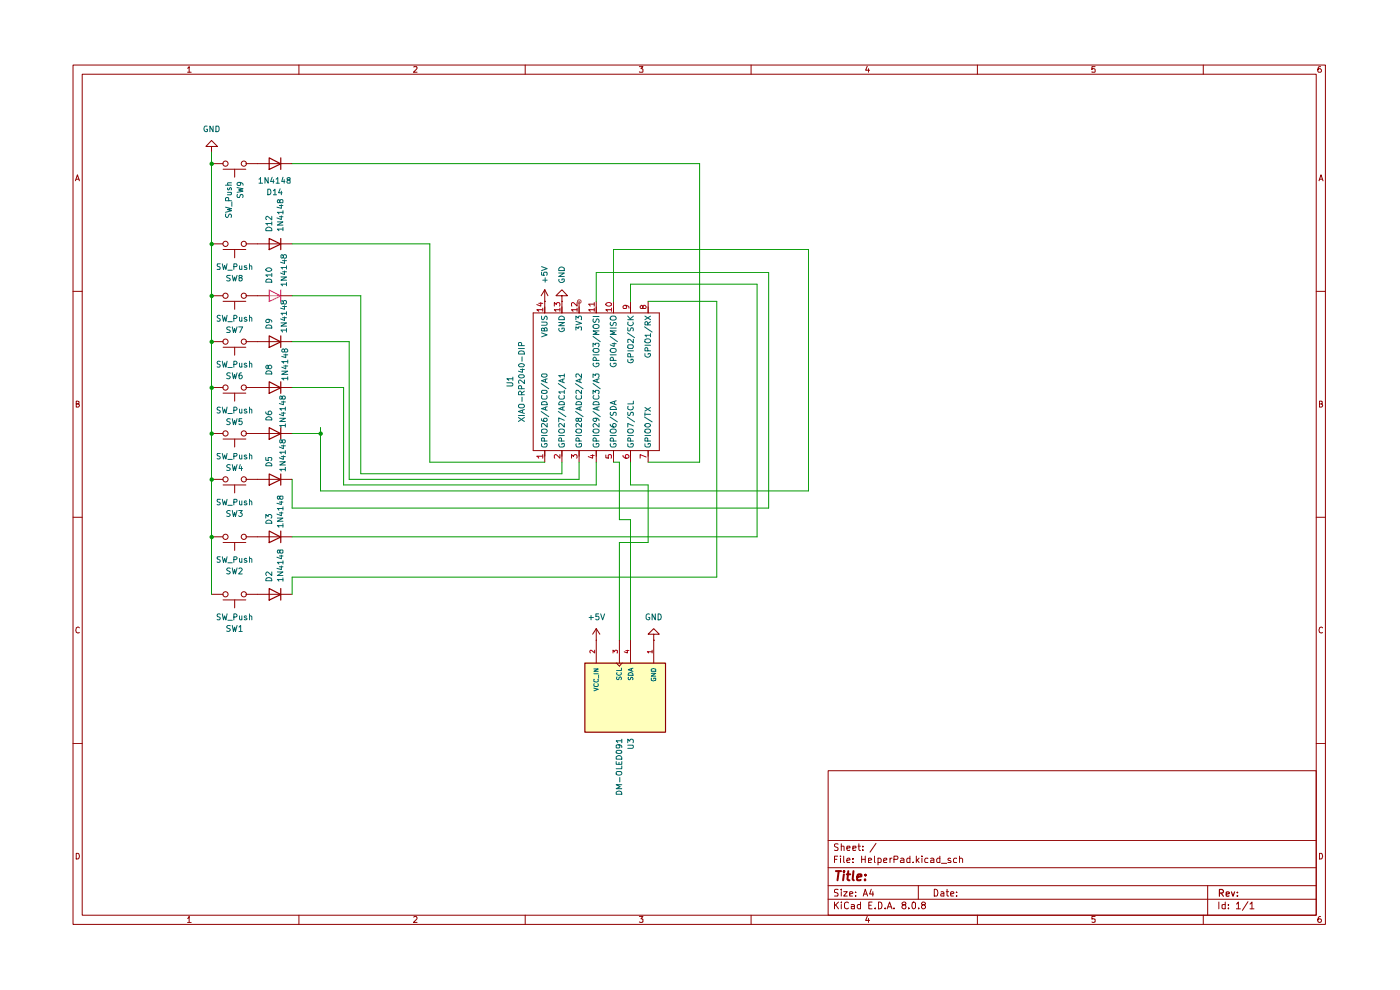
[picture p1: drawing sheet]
<svg xmlns="http://www.w3.org/2000/svg" width="297mm" height="210mm" viewBox="0 0 297 210" stroke-linecap="round" stroke-linejoin="round" font-family="sans-serif">
<g fill="none" stroke="#910000" stroke-width=".21">
<path d="M15.5 13.8h265.7v182.3h-265.7zM17.4 15.7h261.8v178.4h-261.8zM39.8 14.5l.3-.4v1.2M39.8 15.3h.8M63.4 13.8v1.9M87.8 14.2l.6-.1 .1 .4-.8 .8h.8M111.4 13.8v1.9M135.6 14.1h.8l-.4 .5 .4 .1v.5h-.8M159.3 13.8v1.9M184 14.1l-.4 .8h.9M184.2 14.6v.7M207.3 13.8v1.9"/>
<path d="M232.3 14.1h-.7v.6l.2-.1 .5 .1-.1 .6-.6-.1M255.3 13.8v1.9M280.2 14.1l-.5 .1a.94 .94 0 0 0 0 1.1h.5l.1-.1v-.4l-.2-.2h-.3l-.2 .2M16 38.4l.4-1.3 .4 1.3M16.2 38h.6M279.8 38.4l.4-1.3 .5 1.3M279.9 38h.6M15.5 61.8h1.9M279.2 61.8h2M16.2 85.7l.6-.1v-.4l-.6-.1v1.3h.4l.2-.5-.3-.2M279.9 85.7l.6-.1v-.4l-.6-.1v1.3l.6-.1 .1-.4-.3-.2M15.5 109.7h1.9"/>
<path d="M279.2 109.7h2M16.8 133.2l-.2-.2a.65 .65 0 0 0-.5 .6 .65 .65 0 0 0 .5 .7l.2-.1M280.6 133.2l-.3-.2a.65 .65 0 0 0-.5 .6 .65 .65 0 0 0 .5 .7l.3-.1M15.5 157.7h1.9M279.2 157.7h2M175.7 163.5h103.5v30.6h-103.5zM175.7 178.3h103.5M177.8 179.1l-.5-.1-.3 .2v.3l.8 .5-.3 .4-.5-.1M178.5 179.6l.5-.1 .1 .9M178.5 179v1.4M179.7 179.9l.6-.1v-.3h-.6v.2v.6h.6M180.9 179.9l.7-.1-.1-.3h-.6v.8h.6"/>
<path d="M182 179.5h.5M182.2 179v1.2l.3 .2M183 179.5v.2M185.8 178.9l-1.2 1.9M16.2 181a.66 .66 0 0 1 .6 .4 .66 .66 0 0 1-.2 .8h-.4zM39.8 194.8l.3-.4v1.3M39.8 195.7h.8M63.4 194.1v2M87.8 194.6l.4-.2 .3 .4-.8 .9h.8M111.4 194.1v2M135.6 194.4h.8l-.4 .5 .4 .1v.6h-.8M159.3 194.1v2"/>
<path d="M175.7 190.8h103.5M175.7 187.9h103.5M175.7 184.1h103.5M177 191.3v1.5M177 182.3h.5M177.3 191.9l.6 .9M177.7 181.6h-.7v1.4M177.8 188.7h-.7v.6a.53 .53 0 0 1 .6 .2 .53 .53 0 0 1 0 .6h-.7M177.9 191.3l-.9 .9M178.3 181.6v.1M178.3 182v1M178.5 191.3v.2"/>
<path d="M178.5 188.6v.2M178.5 189.1v1M178.5 191.9v.9M179 189.1h.7l-.7 1h.7M179 181.6v1.2l.2 .2M179.7 182.5l.6-.1-.1-.4-.5 .1v.7v.2h.6M180 191.5l-.4-.2-.4 .4v.9l.4 .2 .4-.2M180.3 189.7l.6-.2-.1-.3h-.5v.9h.5M180.6 191.9h.4l.3 .1v.8M180.9 182.9v.1M180.9 182.1v.2M181.3 192.2l-.7 .1v.4h.7"/>
<path d="M181.5 190v.1M181.5 189.2v.1M182.5 191.9h-.4l-.2 .2v.4l.2 .3 .4-.1M182.5 191.3v1.5M182.8 182.3h.8M182.8 181.6v1.4M183 180.3v.1M183.1 190.1l.5-1.5 .5 1.5M183.2 189.7h.7M183.6 181.6v1.4M184 194.4l-.4 .8h.9M184.2 182.5l.7-.1-.1-.3h-.6v.9h.6"/>
<path d="M184.2 194.8v.9M184.3 192h.5M184.8 188.6l-.3 1.1h.8M185 191.3h-.7v1.5h.7M185.2 189.1v1M185.5 181.6v1.2l.2 .2M185.7 192.6v.2M186.3 182.1l.4-.1 .2 .3-.1 .7h-.5M186.3 182v1.5M186.3 191.3l.7 .2v1.1l-.3 .2h-.4zM187.4 182.5l.7-.1v-.3l-.4-.1-.3 .3 .1 .7h.6M187.8 192.6v.2"/>
<path d="M188.2 192.8l.5-1.5 .5 1.5M188.4 192.4h.7M188.8 182v1M189.2 182l-.4 .3M189.7 192.6v.2M189.7 182.3h.6l.2-.3-.1-.3-.7-.1v1.4M191.1 182.1l.4-.1 .3 .3v.7h-.7v-.5l.7-.1M191.7 191.9h-.2l-.2-.3a.46 .46 0 0 1 .5-.3 .46 .46 0 0 1 .4 .3l-.1 .3-.6 .1a.43 .43 0 0 0-.1 .6 .43 .43 0 0 0 .6 .1 .43 .43 0 0 0 .1-.6l-.2-.2M192.8 192.6v.2M193 181.6v1.4h-.6v-.9h.6M193.5 191.5l.4-.2 .3 .3v.9l-.3 .3a.82 .82 0 0 1-.4-1.3zM193.7 182.9v.1"/>
<path d="M194.4 181.6v1.4M194.6 182.5l.4 .5M194.8 187.9v2.9M194.9 192.6v.2M195 182l-.6 .6M195.6 181.6v.1M195.6 182v1M195.7 191.9l-.2-.2 .2-.4 .6 .3-.1 .3h-.5l-.1 .2-.1 .4 .2 .3a.45 .45 0 0 0 .5-.2 .45 .45 0 0 0 .1-.5l-.3-.2M196.8 182.1l-.4-.1-.2 .3 .1 .6 .5 .1M197.4 182.1l.5-.1 .2 .3v.7h-.7v-.5l.7-.1M198.2 188.6a.8 .8 0 0 1 .8 .6 .8 .8 0 0 1-.3 .9h-.5zM199.4 181.6v1.4h-.5l-.2-.7 .3-.3 .4 .1"/>
<path d="M199.6 189.2l.4-.1 .2 .2v.8h-.6v-.4l.6-.2M199.7 183.1h1.1M200.7 189.1h.5M200.9 188.6v1.3l.1 .2h.2M201.7 189.7l.7-.2-.2-.4h-.4l-.1 .2v.6l.1 .2h.5M201.7 182.1a.36 .36 0 0 0-.6 .2l.7 .4-.1 .3h-.6M202.9 190v.1M202.9 189.2v.1M202.9 182.1l-.4-.1-.2 .3 .1 .7h.5M203.5 182.2l.1-.1a.36 .36 0 0 1 .6 .2v.7M203.5 181.6v1.4M207.3 194.1v2"/>
<path d="M232.3 194.4h-.7v.6h.7v.6h-.7M255.3 194.1v2M256.2 187.9v6.2M258.6 191.3v1.5M259.9 191.9h-.7v.7l.3 .2 .4-.1M259.9 191.3v1.5M260.6 192.6v.2M260.6 191.9v.1M262.3 191.8l.4-.5v1.5M262.3 192.8h.8M264.7 191.3l-1.1 1.8M265.2 191.8l.4-.5v1.5"/>
<path d="M265.2 192.8h.8M279.9 181a.66 .66 0 0 1 .7 .4 .66 .66 0 0 1-.3 .8h-.4zM280.2 194.4a.72 .72 0 0 0-.6 .5 .72 .72 0 0 0 .2 .8l.4-.1a.42 .42 0 0 0 0-.6 .42 .42 0 0 0-.5 0l-.1 .2"/>
</g>
<path d="M258.7 189.4h.8v-.5l-.2-.2h-.6v1.4M259 189.4l.5 .7M260.1 189.7l.7-.2-.1-.2h-.6v.7h.6M261.2 189.2l.4 .9 .3-.9M262.5 190v.1M262.5 189.3v.1" fill="none" stroke="#910000" stroke-width=".25"/>
<path d="M177.3 184.8h1.1M177.9 184.8l-.2 1.9M179 185.5l-.1 1.2M179.1 184.8l-.2 .1 .1 .1 .1-.2-.1 .2M179.6 185.5h.8M180 184.8l-.2 1.7 .4 .2M181.1 184.8l-.2 1.7 .2 .2M181.8 186.1l.9-.2v-.4h-.5l-.3 .2-.1 .9h.8M183.5 186.6v.1M183.6 185.5v.2" fill="none" stroke="#910000" stroke-width=".42"/>
<path d="M124 140.6h17.1v14.7h-17.1z" fill="#ffb"/>
<g fill="none" stroke="#910000" stroke-width=".21">
<path d="M44.9 31.1h1.2l-1.2-1.3-1.2 1.3h1.2v1.2M44.9 32.3h.1M44.9 34.7h2.4M47.3 35.9h4.9M49.8 35.9v1.7M52.2 34.7h9.8M44.9 51.7h2.4M47.3 52.9h4.9M49.8 52.9v1.8M52.2 51.7h9.8M44.9 72.5h2.4M44.9 62.7h2.4"/>
<path d="M47.3 63.9h4.9M47.3 73.7h4.9M49.8 63.9v1.7M49.8 73.7v1.7M52.2 72.5h9.8M52.2 62.7h2.4M113.1 66.4h26.8v29.2h-26.8zM115.6 63.9h.1M115.6 61.5v4.9M115.6 61.5l-.8 1.2M115.6 61.5l.6 1.2M119.2 62.7h1.2l-1.2-1.2-1.3 1.2h1.3v1.2"/>
<path d="M119.2 63.9h.1M119.2 63.9v2.5M122.8 63.9v2.5M126.5 63.9v2.5M130.1 63.9v2.5M133.8 63.9v2.5M137.5 63.9v2.5M44.9 91.9h2.4M44.9 82.2h2.4M47.3 93.1h4.9M47.3 83.4h4.9M49.8 83.4v1.7"/>
<path d="M49.8 93.1v1.7M52.2 91.9h9.8M52.2 82.2h9.8M115.6 95.6v2.4M119.2 95.6v2.4M122.8 95.6v2.4M126.5 95.6v2.4M130.1 95.6v2.4M133.8 95.6v2.4M137.5 95.6v2.4M44.9 113.9h2.4M44.9 101.7h2.4"/>
<path d="M47.3 115.1h4.9M47.3 102.9h4.9M49.8 102.9v1.7M49.8 115.1v1.7M52.2 113.9h9.8M52.2 101.7h9.8M44.9 126.1h2.4M47.3 127.3h4.9M49.8 127.3v1.6M52.2 126.1h9.8M126.5 135.8h.1M126.5 133.3v7.3"/>
<path d="M126.5 133.3l-.8 1.2M126.5 133.3l.8 1.2M131.4 135.8v4.8M133.8 135.8v4.8M138.7 134.5h1.2l-1.2-1.2-1.2 1.2h1.2v1.3M138.7 135.8h.1M138.7 135.8v4.8M130.7 140.6l.7 .7 .6-.7"/>
<circle cx="47.8" cy="34.7" r=".55"/>
<circle cx="51.7" cy="34.7" r=".55"/>
<circle cx="47.8" cy="51.7" r=".55"/>
<circle cx="51.7" cy="51.7" r=".55"/>
<circle cx="47.8" cy="62.7" r=".55"/>
<circle cx="47.8" cy="72.5" r=".55"/>
<circle cx="51.7" cy="72.5" r=".55"/>
<circle cx="51.7" cy="62.7" r=".55"/>
<circle cx="47.8" cy="91.9" r=".55"/>
<circle cx="47.8" cy="82.2" r=".55"/>
<circle cx="51.7" cy="91.9" r=".55"/>
<circle cx="51.7" cy="82.2" r=".55"/>
<circle cx="47.8" cy="113.9" r=".55"/>
<circle cx="47.8" cy="101.7" r=".55"/>
<circle cx="51.7" cy="113.9" r=".55"/>
<circle cx="51.7" cy="101.7" r=".55"/>
<circle cx="47.8" cy="126.1" r=".55"/>
<circle cx="51.7" cy="126.1" r=".55"/>
</g>
<g fill="none" stroke="#910000" stroke-width=".25">
<path d="M57.1 33.5l2.5 1.3-2.5 1.1zM59.6 33.5v2.4M57.1 50.6l2.5 1.2-2.5 1.2zM59.6 50.6v2.4M57.1 71.2l2.5 1.3-2.5 1.2zM59.6 71.2v2.5M57.1 90.7l2.5 1.3-2.5 1.2zM57.1 81l2.5 1.3-2.5 1.1zM59.6 81v2.4M59.6 90.7v2.5M57.1 100.5l2.5 1.2-2.5 1.2zM57.1 112.6l2.5 1.3-2.5 1.2z"/>
<path d="M59.6 100.5v2.4M59.6 112.6v2.5M57.1 124.8l2.5 1.3-2.5 1.2zM59.6 124.8v2.5M124.1 140.7h17.1v14.6h-17.1z"/>
</g>
<g fill="none" stroke="#006665" stroke-width=".21">
<path d="M114.9 79.5l.2-.2h.7l.3 .3a.64 .64 0 0 1-.6 .4 .64 .64 0 0 1-.6-.3zM114.9 70.6l1.2 .4-1.2 .5M114.9 68.3h.9a.35 .35 0 0 1 .3 .4 .35 .35 0 0 1-.3 .3h-.9M114.9 67.1v.5l.2 .2 .4-.2v-.3l.2-.2h.3v.7M115.5 69.8l.2-.3 .3 .1 .1 .6h-1.2v-.5h.5l.1 .5M118.5 68.4h1.2l-1.2 .7h1.2M118.6 69.7a.59 .59 0 0 0 .4 .7 .59 .59 0 0 0 .7-.3l-.1-.5h-.4v.2M118.6 67.3a.72 .72 0 0 1 1.1 0v.5h-1.2zM119.7 79.7h-1.2l.4 .3M119.7 79.3v.7M122.2 70v-.7l.5 .4 .1-.4h.5v.7M122.2 68.2l1.2 .4-1.2 .3"/>
<path d="M122.2 67.8v-.7l.5 .4 .1-.4h.4l.2 .1-.1 .6M123.4 79.3v.8l-.7-.8h-.4v.7M125.8 73.6v-.8l.5 .3 .1-.3h.5l.2 .2-.2 .6M125.8 69.1a.86 .86 0 0 1 1.3 0 .46 .46 0 0 1-.4 .6h-.5a.46 .46 0 0 1-.4-.6zM125.8 75.3h1.3M125.8 71.4l1.5 1.1M125.8 67.1h1.3M125.9 77l-.1 .2a.64 .64 0 0 0 .6 .6 .64 .64 0 0 0 .7-.6l-.1-.2h-.5v.2M125.9 74.1l.8-.2 .3 .2 .1 .3-.2 .3-.7 .1-.3-.2zM125.9 67.6l-.1 .6 .3 .2 .2-.1 .2-.5 .3-.2 .3 .3-.1 .5M126.5 76.5v-.5l-.3-.2-.4 .2v.5h1.3M127.1 70.2h-1.3l.9 .4-.9 .3h1.3"/>
<path d="M129.5 75.3h1.2M129.5 71.4l1.5 1.1M129.5 69.6h1.2M129.5 77v.2a.6 .6 0 0 0 .6 .6 .6 .6 0 0 0 .5-.8h-.4v.2M129.5 68.4v.4l.2 .3 .3-.2 .2-.5h.4l.1 .2-.1 .5M129.6 74h1l.1 .4-.4 .4-.7-.1-.1-.3zM129.6 67.1a.79 .79 0 0 1 1.1 .3v.2a.86 .86 0 0 1-1.2 0zM129.9 72.9h.8M130.1 76.5l-.1-.6-.3-.1-.2 .2v.5h1.2M130.3 72.7v.8l-.8-.4M130.7 70.2h-1.2l.9 .4-.9 .3h1.2M133.1 70.6l1.5 1"/>
<path d="M133.2 76.3v.4a.61 .61 0 0 0 .8 .3 .61 .61 0 0 0 .3-.8h-.4v.3M133.2 73.3l.1-.2h.9l.2 .6-.2 .2h-.9l-.1-.2zM133.2 69.5v.6l.4 .1a.57 .57 0 0 1 .7-.6v.6M133.2 74.4h1.2M133.2 67.8h1.2M133.2 67.1l.7 .7M133.3 68.3l-.1 .5a.61 .61 0 0 0 .8 .3 .61 .61 0 0 0 .3-.8M133.8 75.7l-.1-.7h-.4l-.1 .7h1.2M134.4 72v.7l-.9-.7h-.3l.1 .6M134.4 67.1l-.7 .5M136.7 69.3l1.6 1.1M136.8 75v.5a.61 .61 0 0 0 .8 .2 .61 .61 0 0 0 .3-.7h-.4v.2"/>
<path d="M136.8 72l.8-.1a.46 .46 0 0 1 .4 .6 .78 .78 0 0 1-1.2 0zM136.8 73.2h1.2M136.8 67.1l1.2 .7M137.4 74.4v-.5l-.4-.2-.2 .2v.5h1.2M137.4 68.9v-.5l-.4-.2-.2 .2v.5h1.2M138 71.1h-1.2l.4 .4M138 70.8v.7M138 68.2l-.6 .5M138 67.1l-1.2 .7M114.8 87.3l1.6 1.1M114.8 81.4l1.6 1.1M114.9 94.1v.6l.2 .1h.7a.55 .55 0 0 0 .2-.7h-.4v.2"/>
<path d="M114.9 91.2l.2-.1a.65 .65 0 0 1 1 .4l-.2 .3-.6 .1-.4-.2zM114.9 88.8l.1 .4 .8 .2 .3-.2-.1-.5h-.5l-.2 .2v.3l.3 .2M114.9 85.4a.66 .66 0 0 1 .7-.2 .66 .66 0 0 1 .5 .6h-1.2zM114.9 83l.2-.2h.7a.35 .35 0 0 1 .3 .4 .35 .35 0 0 1-.4 .3l-.7-.1zM114.9 92.4h1.2M115 83.9l-.1 .6 .2 .2h.7a.52 .52 0 0 0 .2-.8M115.5 93.6v-.6h-.6v.6h1.2M115.7 80.4v.6M115.7 86.4v.5M116.1 89.8v.8l-.9-.8-.3 .2 .1 .6M116.1 86.3l-1.2 .4 1.2 .3M116.1 80.3l-1.2 .5 1.2 .4"/>
<path d="M118.4 87.3l1.7 1.1M118.4 81.4l1.7 1.1M118.5 91.3a.86 .86 0 0 1 1.2-.1v.5l-.7 .2a.46 .46 0 0 1-.5-.6zM118.5 92.4h1.2M118.6 94.1a.46 .46 0 0 0 .2 .7h.7l.2-.1-.1-.6h-.4v.2M118.6 83.9v.1a.45 .45 0 0 0 .2 .7h.7l.2-.2-.1-.6M118.7 85.3h.8l.2 .1v.4h-1.2zM119.1 93.6v-.6h-.5l-.1 .6h1.2M119.4 80.4v.6M119.4 86.4v.5M119.7 89.8v.8l-.8-.8-.4 .3 .1 .5M119.7 89.2l-1.2-.6v.9"/>
<path d="M119.7 86.3l-1.2 .4 1.2 .3M119.7 83.1h-1.2l.4 .4M119.7 80.3l-1.2 .5 1.2 .4M119.7 82.8v.7M122.1 87.3l1.6 1.1M122.1 81.4l1.6 1.1M122.2 91.3a.86 .86 0 0 1 1.2-.1v.5a.77 .77 0 0 1-1.2-.2zM122.2 92.4h1.2M122.3 94.1a.46 .46 0 0 0 .1 .7h.7l.3-.1-.1-.6h-.5v.2M122.3 83.9v.1a.45 .45 0 0 0 .1 .7h.7l.3-.2-.1-.6M122.3 85.3h.9l.2 .1v.4h-1.2zM122.7 88.9l.1-.2 .6 .1v.4l-.5 .2-.2-.2v-.4l-.4-.1v.6l.1 .1 .3-.2"/>
<path d="M122.8 93.6v-.6h-.5l-.1 .6h1.2M123 80.4v.6M123 86.4v.5M123.4 89.8v.8l-.9-.8-.3 .3 .1 .5M123.4 86.3l-1.2 .4 1.2 .3M123.4 82.8v.8l-.7-.8h-.4v.7M123.4 80.3l-1.2 .5 1.2 .4M125.8 91.3a.86 .86 0 0 1 1.3 0 .46 .46 0 0 1-.4 .6h-.5a.46 .46 0 0 1-.4-.6zM125.8 83.6v-.8l.5 .4 .1-.4h.5l.2 .2v.4l-.2 .2M125.8 80.1v-.8l.5 .4 .1-.4h.5l.2 .2-.2 .6M125.8 92.4h1.3M125.8 87.3l1.5 1.1"/>
<path d="M125.8 81.4l1.5 1.1M125.9 94.1v.6l.3 .1h.5l.3-.1 .1-.4-.2-.2h-.4v.2M126 85.3h.9l.2 .5h-1.3zM126 83.9l-.2 .4 .4 .4h.5l.3-.2 .1-.3-.2-.3M126.3 88.7h.2l.1 .5-.3 .2h-.2l-.3-.2 .2-.5h.7l.3 .2 .1 .3M126.5 93.6l-.1-.6h-.5l-.1 .6h1.3M126.7 80.4v.6M126.7 86.4v.5M127.1 89.8v.8l-.9-.8-.4 .3 .2 .5M127.1 86.3l-1.3 .4 1.3 .3M127.1 80.3l-1.3 .5 1.3 .4M129.5 91.3a.86 .86 0 0 1 1.2 0 .46 .46 0 0 1-.4 .6h-.4a.46 .46 0 0 1-.4-.6z"/>
<path d="M129.5 90l.1 .3a.7 .7 0 0 0 1.1 0v-.2l-.2-.3h-.3l-.2 .3v.4l.2 .1M129.5 92.4h1.2M129.5 88.5l1.5 1M129.5 94.1v.6l.3 .1h.6l.2-.1 .1-.4-.1-.2h-.4v.2M129.5 87.5v.4l.2 .2 .3-.1 .2-.5h.4l.1 .1-.1 .5M129.5 86.4a.66 .66 0 0 1 .8-.2 .66 .66 0 0 1 .4 .7h-1.2zM130.1 93.6l-.1-.6h-.5v.6h1.2M130.4 85.2v.6M130.7 85l-1.2 .4 1.2 .4M133.1 88.5l1.5 1M133.2 94.1v.6l.2 .1h.7a.55 .55 0 0 0 .2-.7h-.4v.2M133.2 87.5v.5l.1 .1 .4-.1 .2-.5h.4v.6"/>
<path d="M133.2 92.4h1.2M133.3 86.2l-.1 .5a.61 .61 0 0 0 .8 .3 .61 .61 0 0 0 .3-.8M133.8 93.6l-.1-.6h-.5v.6h1.2M134.4 90.3l-1.2-.5v.8M134.4 85.1v.6h-1.2M136.7 88.5l1.6 1M136.8 94.1v.6l.3 .1h.6a.55 .55 0 0 0 .2-.7h-.4v.2M136.8 91.2l.2-.1a.65 .65 0 0 1 1 .4l-.2 .3-.6 .1-.4-.2zM136.8 90h.1a.66 .66 0 0 1 1.1 .3h-.1a.64 .64 0 0 1-1.1 0zM136.8 92.4h1.2M136.8 87.5v.7M136.8 87.9h1.2"/>
<path d="M136.8 86.4l1.2 .8M137.4 93.6v-.6h-.6v.6h1.2M138 86.4l-1.2 .8M126 146l.9 .2-.9 .4M126 141.9h.9l-.9 .5h.9M126 142.9h.9M126.1 145l-.1 .5 .2 .1h.5l.2-.1-.1-.5M126.1 144.1l-.1 .4 .4 .2 .5-.2-.1-.4M127 143.2v.6M130.9 143.6l-.1 .4 .3 .2 .2-.2 .1-.3 .3-.1 .1 .2-.1 .4M130.9 142.7a.45 .45 0 0 0 .4 .6 .45 .45 0 0 0 .4-.6M131.8 141.7v.5h-1"/>
<path d="M133.3 143.7v.5h.3l.3-.5h.3v.5M133.3 142.8a.54 .54 0 0 1 .7-.1 .54 .54 0 0 1 .3 .6h-1zM133.9 141.8v.5M134.3 141.7l-1 .4 1 .3M138.2 143.8l.1 .6h.4l.4-.1v-.5h-.4v.2M138.2 142.8h.9l-.9 .6h.9M138.3 141.9h.7l.1 .5h-.9z"/>
<circle cx="133.7" cy="91.4" r=".57"/>
</g>
<g fill="none" stroke="#b90000" stroke-width=".21">
<path d="M114.3 64.3h.8M114.7 64.2v.7l-.8-.3M115.1 65.7h-1.2l.4 .3M115.1 65.4v.6M117.6 64.9v-.7l.4 .4 .3-.4 .4 .1v.6M118.8 65.7h-1.2l.3 .3M118.8 65.4v.6M122.4 65.7h-1.2l.4 .3M122.4 64.2v.7l-.8-.7-.4 .1 .1 .6M122.4 65.4v.6M126.1 65.7h-1.2l.3 .3M126.1 64.5h-1.2l.3 .4"/>
<path d="M126.1 64.2v.7M126.1 65.4v.6M128.6 64.3l.4-.1 .5 .1h.2v.5a.75 .75 0 0 1-1.2-.3zM129.7 65.7h-1.2l.4 .3M129.7 65.4v.6M132.7 64.8l.2 .2-.1 .4h-.5l-.1-.4a.72 .72 0 0 1 .7-.2 .72 .72 0 0 1 .5 .6M136.4 65l.2-.2h.2l.3 .2-.2 .4h-.4l-.1-.4-.3-.2-.3 .2 .2 .4 .4-.1M115.1 96.8h-1.2l.4 .4M115.1 96.4v.8M118.8 96.4v.8l-.9-.8-.3 .2 .1 .6M121.2 97.2v-.8l.5 .5 .2-.5 .4 .1v.7M125.3 96.6h.8"/>
<path d="M125.7 96.4v.8l-.9-.3M128.5 96.5v.6l.6 .1-.1-.6 .2-.2h.3l.2 .2-.1 .6M132.2 96.6v.3l.3 .2 .7 .1 .2-.3v-.2l-.2-.3h-.4l-.1 .2v.4l.1 .2M137.1 96.9l-1.3-.5v.8M126.2 137.9v.6l-.8-.6-.3 .2 .1 .4M130 138.5v-.6l.4 .4 .2-.4 .4 .1-.1 .5M132.8 138h.6M133.1 137.9v.6l-.7-.2M138.3 138.3h-1l.3 .2M138.3 137.9v.6"/>
</g>
<g fill="none" stroke="#090" stroke-width=".21">
<path d="M44.9 32.3v93.8M62 34.7h86.4v63.3h-10.9M62 51.7h29.2v46.3h24.4M62 72.5h12.1v29.2h48.7v-3.7M62 62.7h14.5v37.8h42.7v-2.5M126.5 63.9v-6.1h36.6v50h-101.1v-6.1M130.1 63.9v-11h41.4v51.2h-103.5v-13.4M133.8 63.9v-3.6h26.8v53.6h-98.6M137.5 63.9h14.6v58.5h-90.1v3.7M62 82.2h10.9v20.7h53.6v-4.9M62 91.9h6M130.1 98h1.3v12.2h2.4v25.6"/>
<path d="M133.8 98v4.9h3.7v12.2h-6.1v20.7"/>
</g>
<g fill="#090">
<circle cx="44.9" cy="34.8" r=".47"/>
<circle cx="44.9" cy="51.8" r=".47"/>
<circle cx="44.9" cy="92" r=".47"/>
<circle cx="44.9" cy="72.5" r=".47"/>
<circle cx="44.9" cy="82.3" r=".47"/>
<circle cx="44.9" cy="62.8" r=".47"/>
<circle cx="44.9" cy="113.9" r=".47"/>
<circle cx="44.9" cy="101.7" r=".47"/>
<circle cx="68" cy="92" r=".47"/>
</g>
<g fill="none" stroke="#006665" stroke-width=".21">
<path d="M43.9 26.8h-.4a.67 .67 0 0 0-.2 .6 .67 .67 0 0 0 .5 .5h.2v-.5h-.2M45.2 26.8v1.1l-.7-1.1v1.1M45.8 26.8h.5l.2 .2v.6l-.4 .3h-.3zM47.8 39.3h1.3M48.3 39.9v.2l.2 .2 .4-.5 .2 .2-.1 .3M49.1 38.8h-.8v.3l.1 .2M50.3 39.8l1.3 .2-1 .3 1 .3-1.3 .2M50.8 38.7a.35 .35 0 0 1 .3 .3 .35 .35 0 0 1-.3 .4l-.4-.1-.1-.4a.72 .72 0 0 1 .7-.2 .72 .72 0 0 1 .6 .6M54.9 38l.4-.3v1.2M54.9 38.9h.8M56.9 37.7v1.2l-.7-1.2v1.2M57.7 37.6l-.3 .9h.8"/>
<path d="M58 38.1v.8M58.6 38l.3-.3v1.2M58.6 38.9h.7M60 37.6l-.2 .9h.6M60.3 38.1v.8M61.1 38.2l-.2-.3 .1-.1h.5v.3l-.4 .1-.2 .2 .1 .5 .5-.1v-.4l-.1-.2M46.7 56h-.6a.47 .47 0 0 0 .1 .5 .47 .47 0 0 0 .4 .1v.5h-.5M47.2 56l.2 1.1 .3-.8 .2 .8 .3-1.1M47.8 43.9l1.3 .4-.8 .1 .8 .3-1.3 .3M47.9 45.4l-.1 .5 .3 .2 .3-.1 .4-.6 .3 .2-.1 .5M48.3 40.8h.8M48.3 57.3h1"/>
<path d="M48.5 42.6l-.1-.7h-.4l-.2 .2v.5h1.3M48.8 58.4h-.5l-.2 .2 .2 .3 .5 .2v.4h-.7M48.9 40.8l.2 .2-.1 .3h-.7M49.2 42.8v1M49.3 58.4l.2 1.2 .3-.8 .2 .8 .3-1.2M49.6 56.6h.5l.2-.2-.1-.4h-.6v1.1M50.4 41.2l-.1 .5 .2 .2h.3l.2-.6 .2-.1 .4 .3-.1 .4M50.8 56.4l.1 .7h.4M50.9 58.9l-.2-.4 .5-.1 .2 .3-.3 .2-.4 .1v.5l.2 .1 .4-.1 .1-.2v-.2l-.3-.2M51.3 56.4v.7M52.3 56.4h-.4l-.1 .2 .6 .3-.1 .2h-.5M52.9 56.5l.4-.1 .1 .7"/>
<path d="M52.9 56v1.1M56.4 57.1a.71 .71 0 0 1 .6-.3 .71 .71 0 0 1 .7 .4 .71 .71 0 0 1-.7 .4 .71 .71 0 0 1-.6-.5zM56.5 48.4a.67 .67 0 0 1 .8-.2 .67 .67 0 0 1 .4 .7h-1.3zM56.6 59.3h.9l.2 .6h-1.3zM56.8 40.1h.4a.66 .66 0 0 1 .3 .8 .66 .66 0 0 1-.7 .4zM57.7 47.4h-1.3l.3 .3M57.7 45.9v.7l-1-.7-.3 .2 .2 .5M57.7 58.3h-1.3l.3 .4M57.7 47.1v.6M57.7 58v.7M58 40.5l.3-.4v1.2M58 41.3h.7"/>
<path d="M58.8 47.1h1.2l-1.2 .6h1.2M59.3 46h.7M59.3 43.6h.7M59.3 42.6l.3-.3 .4 .2-.1 .5h-.5l-.1-.6h-.4v.6h.4v-.2M59.4 40l-.3 .9h.8M59.6 58.8h1.2l-1.2 .6h1.2M59.7 45.8v.8l-.9-.4M59.7 43.4v.8l-.9-.3M59.7 40.6v.7M59.9 57.7h.9M59.9 55.3h.9M60 48.6h-1.2l.4 .3"/>
<path d="M60 45h-1.2l.4 .4M60 44.7v.7M60 48.3v.6M60.1 54.3l.2-.3 .4 .1 .1 .2-.1 .4-.4 .1-.2-.2v-.3l-.3-.3-.2 .2v.4l.3 .2 .2-.3M60.4 57.5v.7l-.9-.3M60.4 55.1v.8l-.9-.3M60.8 56.7h-1.2l.3 .4M60.8 56.4v.7M60.8 59.9v.7M114.9 57.7v.6l.6 .1-.2-.2v-.3l.2-.2h.5v.7M114.9 56.6l1.2 .4-1.2 .4M115.1 59.4h1"/>
<path d="M115.7 58.9v1M118.5 57.9h1.2l-1.2 .8h1.2M118.6 59.3a.59 .59 0 0 0 .4 .7 .59 .59 0 0 0 .7-.3l-.1-.5h-.4v.2M118.6 56.9a.72 .72 0 0 1 1.1 0v.5h-1.2zM46.7 67h-.6v.4l.5 .2 .1 .3-.2 .3-.4-.1M46.7 76.7h-.6v.5l.5 .2 .1 .2-.2 .3-.4-.1M47.2 66.9l.2 1.3 .3-1 .2 1 .3-1.3M47.2 76.6l.2 1.3 .3-.9 .2 .9 .3-1.3M48.3 68.2h1M48.3 78h1M48.8 69.4h-.6v.4l.5 .2 .1 .4-.1 .1h-.6M48.8 79.2l-.5-.1-.2 .2 .1 .3 .6 .3-.2 .4h-.5"/>
<path d="M49.3 69.3l.2 1.2 .3-.8 .2 .8 .3-1.2M49.3 79.1l.2 1.2 .3-.9 .2 .9 .3-1.2M49.6 67.6h.4l.3-.3-.3-.4h-.4v1.3M49.6 77.3l.6-.1 .1-.3-.3-.3h-.4v1.3M50.6 69.3h.9l-.6 1.2M50.8 67.3v.7l.2 .2 .3-.2M50.8 77v.7l.2 .2 .3-.2M51.2 79.1l-.3 .1-.2 .2v.8l.4 .1 .3-.2v-.3l-.2-.2h-.4l-.1 .2M51.3 67.3v.9M51.3 77v.9M52.3 67.4l-.3-.1-.2 .3 .6 .4-.2 .2-.4-.1M52.3 77.1l-.3-.1-.2 .3 .6 .4-.2 .2-.4-.1"/>
<path d="M52.9 67.4l.4-.1 .1 .2v.7M52.9 77.2l.2-.2 .3 .2v.7M52.9 66.9v1.3M52.9 76.6v1.3M56.6 78.7h.9l.2 .6h-1.3zM56.6 69h.9l.2 .6h-1.3zM56.9 77.7l.2-.2h.3l.3 .2v.3l-.3 .2h-.3l-.2-.2v-.4l-.3-.1-.2 .2v.3l.2 .2 .3-.2M56.9 67.7l.2 .3v.4h-.5l-.2-.4a.72 .72 0 0 1 .7-.3 .72 .72 0 0 1 .6 .6M59.6 68.5h1.2l-1.2 .7h1.2M59.8 78.7h1.2l-1.2 .7h1.2M59.9 67.4h.9M59.9 65h.9"/>
<path d="M60.1 64l.2-.2h.2l.3 .2-.1 .4-.4 .1-.2-.2v-.3l-.3-.2-.2 .1v.4l.3 .2 .2-.2M60.2 77.6h.8M60.2 75.3h.8M60.4 74.2l.1-.2h.3l.2 .2-.1 .5h-.5v-.5l-.3-.2-.3 .2 .1 .5 .5-.2M60.4 67.2v.8l-.9-.4M60.4 64.9v.7l-.9-.2M60.6 77.5v.7l-.8-.3M60.6 75.1v.8l-.8-.3M60.8 70h-1.2l.3 .4M60.8 66.5h-1.2l.3 .3M60.8 60.3h-1.2l.3 .3M60.8 66.1v.7"/>
<path d="M60.8 69.7v.7M61 76.7h-1.2l.4 .3M61 76.4v.6M61 79.9v.7M110 79.8l.2-.3h.8l.2 .3a.68 .68 0 0 1-.6 .4 .68 .68 0 0 1-.6-.4zM110 73.9h1.2M110.1 77.3a.75 .75 0 0 1 1.1 .3l-.2 .2h-.8l-.2-.2zM110.1 74.5h1l.1 .6h-1.2zM110.4 78.4h.8M110.7 73.3v-.5l-.2-.2h-.4l-.1 .2v.5h1.2M110.7 75.7v.9M110.8 78.2v.8l-.8-.3"/>
<path d="M46.7 96.2h-.6v.5l.5 .2 .1 .2-.2 .3-.4-.1M46.7 86.4h-.6v.5l.5 .2 .1 .3-.2 .2-.4-.1M47.2 96.2l.2 1.2 .3-.9 .2 .9 .3-1.2M47.2 86.4l.2 1.2 .3-.8 .2 .8 .3-1.2M48.3 97.4h1M48.3 87.7h1M48.8 98.6l-.5-.1-.2 .3 .2 .3 .5 .4-.2 .3-.5-.1M48.8 88.9l-.5-.1-.2 .3 .1 .2 .5 .2 .1 .3-.2 .3-.5-.1M49.3 98.5l.2 1.3 .3-.9 .2 .9 .3-1.3M49.3 88.8l.2 1.3 .3-.9 .2 .9 .3-1.3M49.6 96.8l.6-.1 .1-.4-.2-.1h-.5v1.2M49.6 87l.6-.1 .1-.3-.3-.2h-.4v1.2"/>
<path d="M50.8 96.5v.7l.2 .2 .3-.1M50.8 86.8v.7l.2 .1 .3-.1M51 98.5l-.3 .9h.8M51.2 99v.8M51.3 88.8h-.6v.6l.5-.1 .2 .2v.3l-.3 .3-.4-.2M51.3 86.8v.8M51.3 96.5v.9M52.3 96.6l-.3-.1-.2 .3 .6 .4-.2 .2-.4-.1M52.3 86.9l-.3-.1-.2 .2 .6 .5-.2 .1-.4-.1M52.9 96.7l.2-.2 .3 .2v.7M52.9 86.9l.2-.1 .3 .1v.7M52.9 86.4v1.2"/>
<path d="M52.9 96.2v1.2M56.4 97v.6l.6 .1-.1-.6 .6-.1 .2 .2v.3l-.2 .2M56.4 87.4l.2 .4 .8 .2 .3-.3v-.2l-.3-.3h-.3l-.2 .2v.4l.2 .2M56.5 98.4a.66 .66 0 0 1 .7-.2 .66 .66 0 0 1 .5 .6h-1.3zM56.5 88.6a.66 .66 0 0 1 .7-.2 .66 .66 0 0 1 .5 .7h-1.3zM59.3 98h1.2l-1.2 .6h1.2M59.3 88.7h1.2l-1.2 .7h1.2M59.7 96.9h.8M59.7 94.6h.8M59.7 87.6h.8M59.7 85.3h.8M59.9 93.5v-.2h.5l.1 .2-.1 .4-.3 .1-.4-.7-.4 .1v.4l.2 .2 .4-.3"/>
<path d="M59.9 84.2l.2-.2 .4 .2-.1 .5h-.5v-.5l-.3-.2-.3 .2 .1 .5 .5-.2M60.1 96.7v.7l-.8-.3M60.1 94.4v.8l-.8-.4M60.1 87.5v.7l-.8-.3M60.1 85.1v.7l-.8-.2M60.5 99.6h-1.2l.4 .3M60.5 95.9h-1.2l.4 .4M60.5 90.3h-1.2l.4 .3M60.5 86.7h-1.2l.4 .3M60.5 86.4v.6M60.5 89.9v.7M60.5 95.6v.7"/>
<path d="M60.5 99.1v.8M61 80.3h-1.2l.4 .3M107.5 81.2h1l.3 .2-.2 .5h-1.1M108.8 80.3h-1.3l.4 .4M108.8 80v.7M110 88.6l1.2 .8M110 88.1h1.2M110.1 85.8h1l.1 .5a.86 .86 0 0 1-1.2 0zM110.7 83.7v-.5l-.5-.2-.2 .2v.5h1.2M110.7 82.5l-.1-.6h-.5l-.1 .6h1.2M110.7 84.2v1M110.8 87v.5"/>
<path d="M111.2 86.9l-1.2 .4 1.2 .4M111.2 80.6v.8l-.9-.8-.3 .3 .1 .4M111.2 88.6l-1.2 .8M111.2 83l-.5 .4M46.7 118.1h-.6v.5l.5 .2 .1 .2-.2 .3-.4-.1M46.7 105.9h-.6a.47 .47 0 0 0 .1 .5 .47 .47 0 0 0 .4 .2v.4h-.5M47.2 118.1l.2 1.2 .3-.9 .2 .9 .3-1.2M47.2 105.9l.2 1.2 .3-.8 .2 .8 .3-1.2M48.3 119.4h1M48.3 107.2h1M48.8 108.4l-.5-.1-.2 .2 .2 .4 .5 .3-.2 .4-.5-.1M49.3 108.3l.2 1.3 .3-.9 .2 .9 .3-1.3"/>
<path d="M49.6 118.7l.6-.1 .1-.3-.2-.2h-.5v1.2M49.6 106.5h.5l.2-.4-.2-.2h-.5v1.2M50.6 108.3h.8l-.4 .5 .3 .1 .1 .4-.3 .3h-.3l-.2-.2M50.8 118.4v.7l.2 .2 .3-.1M50.8 106.3v.6l.2 .2 .3-.1M51.3 106.3v.8M51.3 118.4v.9M52.3 118.5l-.3-.1-.2 .3 .6 .4-.2 .2-.4-.1M52.3 106.3h-.3l-.2 .2 .6 .4-.2 .2-.4-.1M52.9 118.6l.2-.2 .3 .2v.7M52.9 106.4l.2-.1h.2l.1 .8M52.9 105.9v1.2"/>
<path d="M52.9 118.1v1.2M56.4 109.9v-.8l.5 .5 .2-.5h.3l.3 .3v.3l-.2 .2M56.5 110.6a.66 .66 0 0 1 .7-.2 .66 .66 0 0 1 .5 .6h-1.3zM58.8 109.9h1.2l-1.2 .7h1.2M59.3 108.8h.7M59.3 106.5h.7M59.3 117.9h.7M59.3 105.4l.1-.2h.5l.1 .5a.48 .48 0 0 1-.5 .1 .48 .48 0 0 1-.2-.6h-.4l-.1 .5 .3 .2 .2-.2M59.3 116.9l.1-.2h.5l.1 .6h-.4l-.3-.2v-.4l-.4 .1a.36 .36 0 0 0 .2 .5l.2-.2M59.7 108.6v.8l-.9-.4M59.7 106.3v.7l-.9-.2M59.7 117.8v.7l-.9-.3"/>
<path d="M60 111.5h-1.2l.4 .3M60 107.9h-1.2l.4 .3M60 119.3h-1.2l.4 .3M60 107.5v.7M60 111.1v.7M60 119v.6M46.7 130.3h-.6v.5l.5 .2 .1 .2-.2 .3-.4-.1M47.2 130.2l.2 1.3 .3-.9 .2 .9 .3-1.3M48.3 131.6h1M48.8 120.6l-.5-.1-.2 .2 .1 .3 .6 .4-.2 .3h-.5M48.8 132.8l-.5-.1-.2 .2 .1 .3 .6 .3-.2 .4h-.5M49.3 120.5l.2 1.2 .3-.9 .2 .9 .3-1.2"/>
<path d="M49.3 132.7l.2 1.2 .3-.9 .2 .9 .3-1.2M49.6 130.9l.6-.1 .1-.3-.3-.3h-.4v1.3M50.7 120.6l.4-.1 .3 .3-.8 .9h.8M50.7 133l.4-.3v1.2M50.7 133.9h.7M50.8 130.6v.7l.2 .2 .3-.2M51.3 130.6v.9M52.3 130.7l-.3-.1-.2 .3 .6 .4-.2 .2-.4-.1M52.9 130.8l.2-.2 .3 .2v.7M52.9 130.2v1.3M56.6 122.6h.9l.2 .6h-1.3zM57.7 121.3v.8l-1-.8-.3 .3 .2 .5"/>
<path d="M58.8 121.3h1.2l-1.2 .8h1.2M59.3 120.2h.7M59.7 120.1v.7l-.9-.2M60 122.9h-1.2l.4 .4M60 122.6v.7M125 131h.9M125.4 130.6v.9M127 130.2h-.6v.6l.4-.1 .3 .3-.1 .4-.4 .1-.2-.2M127.4 130.2l.4 1.3 .5-1.3M137.7 130.3h-.5l-.1 .3v.5l.1 .3 .4 .1 .2-.2v-.3h-.2M139 130.2v1.3l-.7-1.3v1.3M139.6 130.2a.64 .64 0 0 1 .7 .6 .64 .64 0 0 1-.7 .7z"/>
<path d="M130.7 159.3l.3-.1h.7a.35 .35 0 0 1 .2 .4 .35 .35 0 0 1-.4 .2h-.7zM131.2 158l.2 .1 .1 .4-.2 .2h-.5l-.1-.6 .3-.1 .8 .2 .1 .4M131.9 157.1h-1.2l.4 .5M131.9 156.8v.8M133.2 158.1h1.1l.1 .1-.1 .5h-.2h-.9M133.2 157.6v-.8l.4 .4 .1-.3h.6v.7M130.7 168.1a.66 .66 0 0 1 .8-.3 .66 .66 0 0 1 .4 .7h-1.2zM130.7 163.8l.2-.1h.8l.2 .5a.78 .78 0 0 1-1.2 0zM130.7 161.5v.6h1.2v-.6M130.7 160.5a.66 .66 0 0 1 .8-.2 .66 .66 0 0 1 .4 .7h-1.2zM131.3 161.7v.4M131.5 164.9v1"/>
<path d="M131.9 166.5h-1.2l.9 .4-.9 .4h1.2M131.9 162.5v.6h-1.2"/>
</g>
<circle cx="122.9" cy="64" r=".38" fill="none" stroke="#b54549" stroke-width=".21"/>
<path d="M57.1 61.5l2.5 1.3-2.5 1.2zM59.6 61.5v2.5" fill="none" stroke="#f0f" stroke-width=".25"/>
<path d="M57.1 62.7h2.4" fill="none" stroke="#f0f" stroke-width=".21"/>
<path d="M54.6 62.7h2.5M59.5 62.7h2.5" fill="none" stroke="#910000" stroke-width=".21"/>
</svg>
